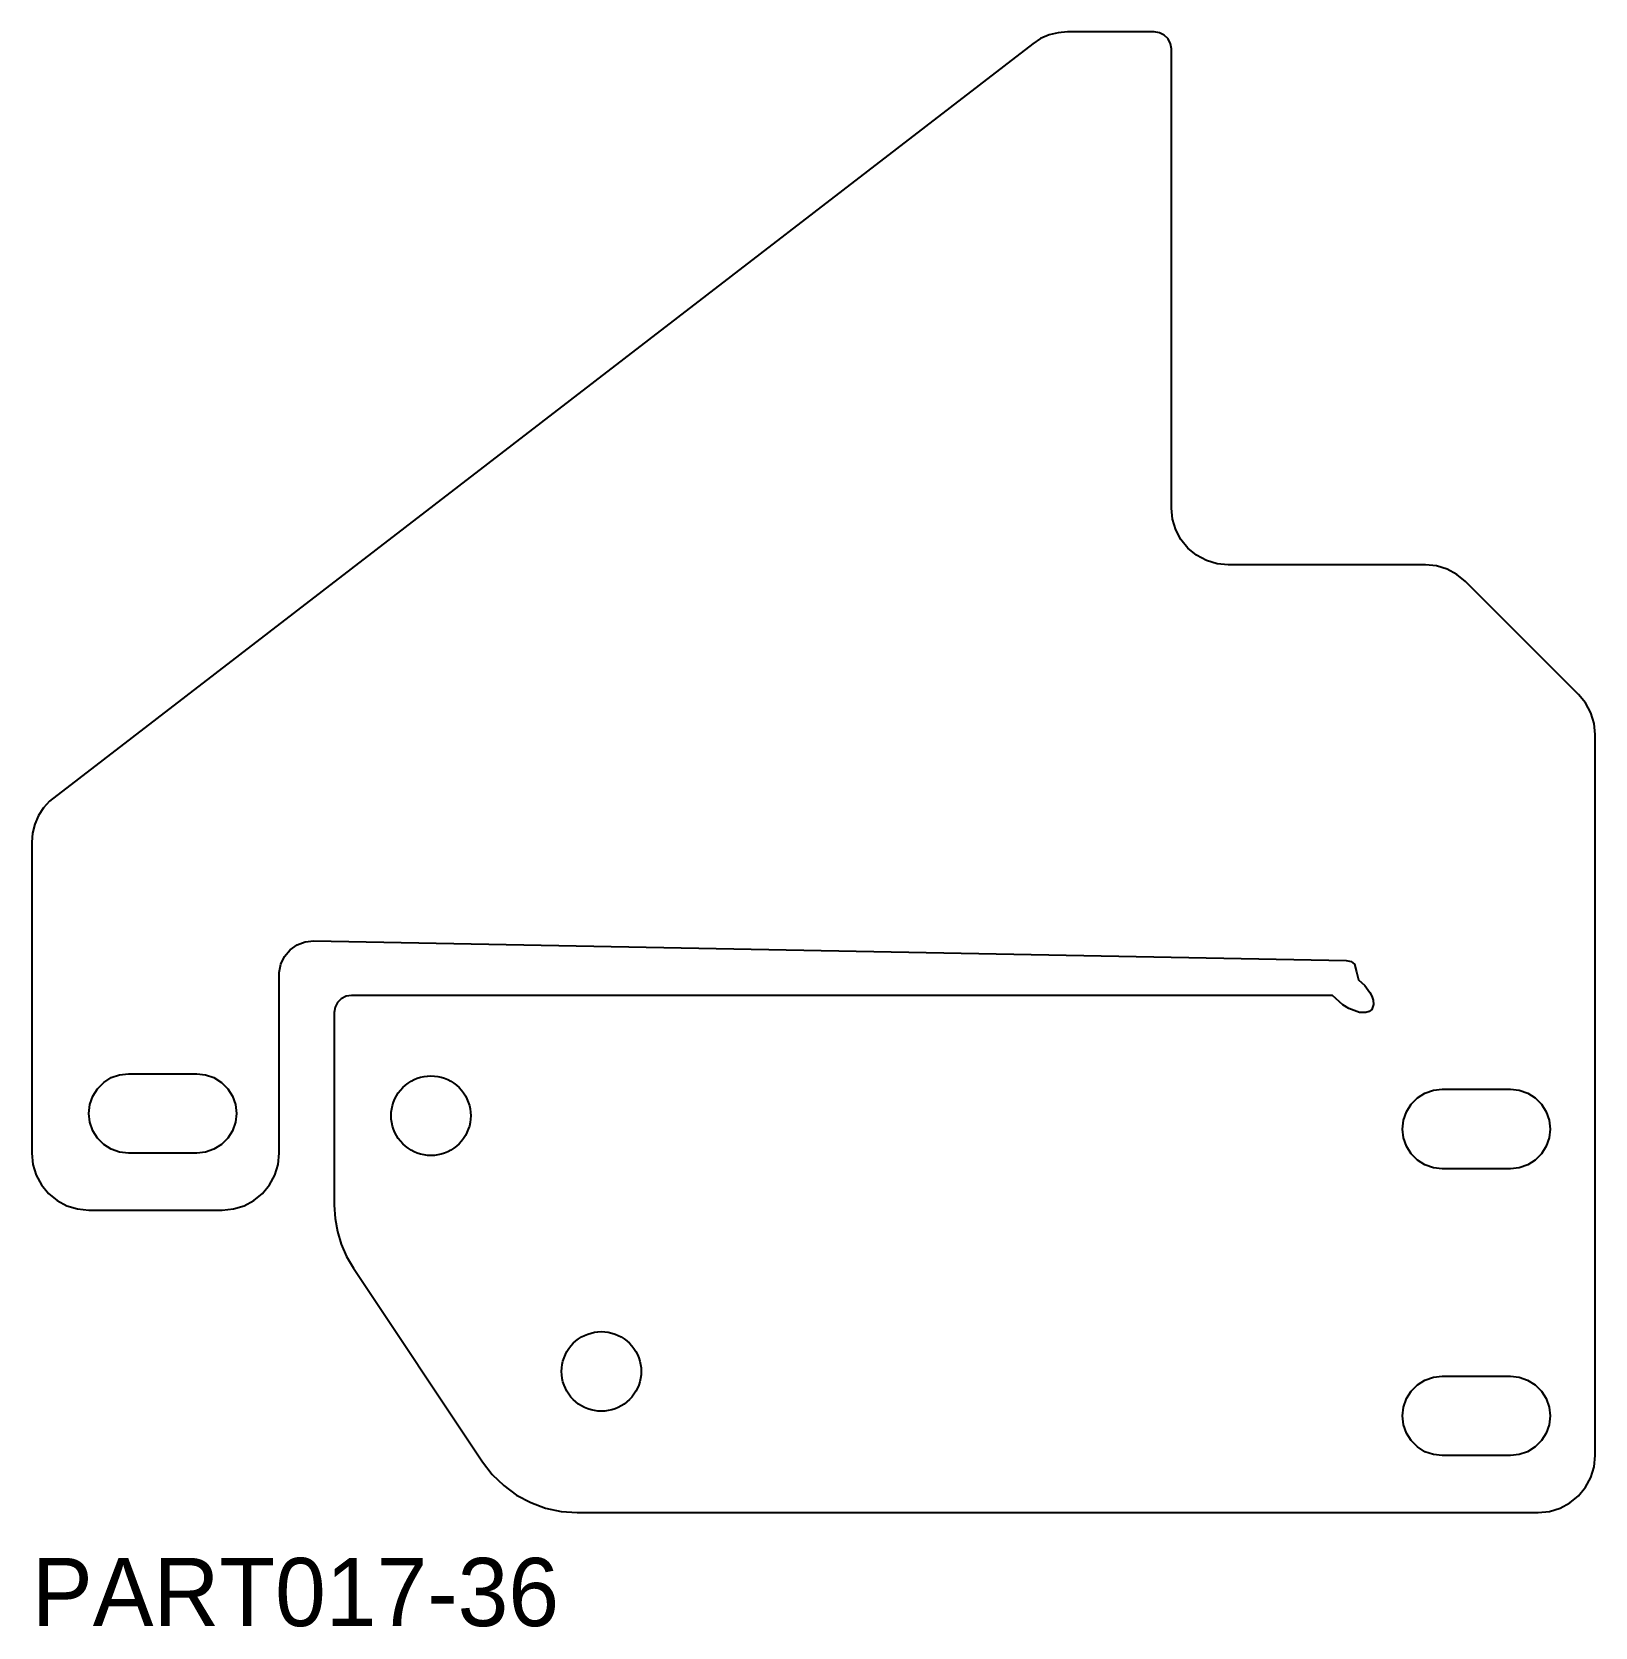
# Model space of a CAD drawing. Header units: millimetres. Extents: x 0 to 7985, y -20 to 1906.
# Drawn here: x 3503.5 to 3778.5, y 927.6 to 1208.3 of the extents above; entities that cross this region are included whole.
import ezdxf

# ---------------------------------------------------------------- set-up
doc = ezdxf.new("R2010")
doc.units = ezdxf.units.MM
doc.layers.add('LABEL', color=7, linetype='Continuous')
doc.layers.add('PART017-36', color=7, linetype='Continuous')

msp = doc.modelspace()

# ---------------------------------------------------------------- linework, layer by layer
at = {"layer": 'PART017-36'}
for points in [[(3778.5274, 1084.6503), (3778.3353, 1086.6012), (3777.7662, 1088.4771), (3776.8421, 1090.206), (3775.5985, 1091.7213), (3755.7328, 1111.587), (3754.2175, 1112.8306), (3752.4886, 1113.7547), (3750.6127, 1114.3238), (3748.6618, 1114.5159), (3713.9604, 1114.5159), (3712.0095, 1114.708), (3710.1335, 1115.2771), (3708.4047, 1116.2012), (3706.8893, 1117.4448), (3705.6457, 1118.9602), (3704.7216, 1120.6891), (3704.1526, 1122.565), (3703.9604, 1124.5159), (3703.9604, 1205.2929), (3703.8136, 1206.2199), (3703.3875, 1207.0562), (3702.7238, 1207.7199), (3701.8875, 1208.1461), (3700.9604, 1208.2929), (3685.6725, 1208.2929), (3684.039, 1208.1586), (3682.4493, 1207.7592), (3680.9463, 1207.1055), (3679.5702, 1206.2151), (3506.5638, 1072.9528), (3505.485, 1071.7456), (3504.615, 1070.3802), (3503.9769, 1068.8924), (3503.5871, 1067.321), (3503.4561, 1065.7074), (3503.4561, 1010.9738), (3503.6483, 1009.0229), (3504.2173, 1007.1469), (3505.1414, 1005.4181), (3506.385, 1003.9027), (3507.9004, 1002.6591), (3509.6293, 1001.735), (3511.5052, 1001.1659), (3513.4561, 1000.9737), (3536.9561, 1000.9738), (3538.907, 1001.1659), (3540.7829, 1001.735), (3542.5118, 1002.6591), (3544.0272, 1003.9027), (3545.2708, 1005.4181), (3546.1949, 1007.1469), (3546.7639, 1009.0229), (3546.9561, 1010.9738), (3546.9561, 1037.2165), (3546.9561, 1037.3915), (3546.9561, 1042.7875), (3547.2658, 1044.2659), (3547.9332, 1045.6211), (3548.9163, 1046.7679), (3550.1536, 1047.6345), (3551.5673, 1048.1665), (3553.0689, 1048.3306), (3734.6973, 1044.9141), (3735.6297, 1044.7121), (3736.2061, 1044.2641), (3736.5533, 1042.8882), (3736.9004, 1041.5123), (3737.9969, 1040.4801), (3738.9018, 1039.2774), (3739.2485, 1038.6089), (3739.4827, 1037.8936), (3739.5352, 1037.1448), (3739.2122, 1036.2666), (3738.7836, 1035.9272), (3738.2024, 1035.7425), (3737.0547, 1035.7681), (3735.2212, 1036.4207), (3734.1613, 1037.0686), (3732.331, 1038.7415), (3559.6689, 1038.7415), (3558.7418, 1038.5947), (3557.9055, 1038.1686), (3557.2418, 1037.5049), (3556.8157, 1036.6686), (3556.6689, 1035.7415), (3556.6689, 1001.8615), (3556.807, 999.5149), (3557.2195, 997.2008), (3557.9007, 994.951), (3558.8412, 992.7966), (3560.0279, 990.7675), (3582.7592, 956.6706), (3584.4754, 954.451), (3586.4854, 952.4935), (3588.7494, 950.8364), (3591.2231, 949.5126), (3593.8577, 948.5479), (3596.6014, 947.9614), (3599.4002, 947.7646), (3768.5274, 947.7646), (3770.4783, 947.9567), (3772.3542, 948.5258), (3774.0831, 949.4499), (3775.5985, 950.6935), (3776.8421, 952.2089), (3777.7662, 953.9377), (3778.3352, 955.8137), (3778.5274, 957.7646)], [(3520.4561, 1010.9738), (3518.8984, 1011.1493), (3517.4189, 1011.667), (3516.0917, 1012.5009), (3514.9833, 1013.6093), (3514.1493, 1014.9366), (3513.6316, 1016.4161), (3513.4561, 1017.9738), (3513.6316, 1019.5314), (3514.1493, 1021.0109), (3514.9833, 1022.3382), (3516.0917, 1023.4466), (3517.4189, 1024.2805), (3518.8984, 1024.7982), (3520.4561, 1024.9738), (3532.4561, 1024.9738), (3534.0137, 1024.7983), (3535.4933, 1024.2805), (3536.8205, 1023.4466), (3537.9289, 1022.3382), (3538.7629, 1021.0109), (3539.2806, 1019.5314), (3539.4561, 1017.9738), (3539.2806, 1016.4161), (3538.7629, 1014.9366), (3537.9289, 1013.6093), (3536.8205, 1012.5009), (3535.4933, 1011.667), (3534.0137, 1011.1493), (3532.4561, 1010.9738)], [(3580.6421, 1016.9714), (3580.5624, 1016.3659), (3580.4302, 1015.7697), (3580.2466, 1015.1873), (3580.0129, 1014.6232), (3579.7309, 1014.0815), (3579.4028, 1013.5664), (3579.031, 1013.082), (3578.6185, 1012.6317), (3578.1682, 1012.2192), (3577.6837, 1011.8474), (3577.1687, 1011.5193), (3576.627, 1011.2373), (3576.0628, 1011.0036), (3575.4804, 1010.82), (3574.8842, 1010.6878), (3574.2788, 1010.6081), (3573.6687, 1010.5815), (3573.0586, 1010.6081), (3572.4532, 1010.6878), (3571.857, 1010.82), (3571.2746, 1011.0036), (3570.7104, 1011.2373), (3570.1687, 1011.5193), (3569.6537, 1011.8474), (3569.1692, 1012.2192), (3568.719, 1012.6317), (3568.3064, 1013.082), (3567.9346, 1013.5664), (3567.6065, 1014.0815), (3567.3246, 1014.6232), (3567.0909, 1015.1873), (3566.9072, 1015.7697), (3566.7751, 1016.3659), (3566.6953, 1016.9714), (3566.6687, 1017.5815), (3566.6953, 1018.1916), (3566.7751, 1018.797), (3566.9072, 1019.3932), (3567.0909, 1019.9756), (3567.3246, 1020.5398), (3567.6065, 1021.0815), (3567.9346, 1021.5965), (3568.3064, 1022.081), (3568.719, 1022.5312), (3569.1692, 1022.9438), (3569.6537, 1023.3155), (3570.1687, 1023.6437), (3570.7104, 1023.9256), (3571.2746, 1024.1593), (3571.857, 1024.343), (3572.4532, 1024.4751), (3573.0586, 1024.5548), (3573.6687, 1024.5815), (3574.2788, 1024.5548), (3574.8842, 1024.4751), (3575.4804, 1024.343), (3576.0628, 1024.1593), (3576.627, 1023.9256), (3577.1687, 1023.6437), (3577.6837, 1023.3155), (3578.1682, 1022.9438), (3578.6185, 1022.5312), (3579.031, 1022.081), (3579.4028, 1021.5965), (3579.7309, 1021.0815), (3580.0129, 1020.5398), (3580.2466, 1019.9756), (3580.4302, 1019.3932), (3580.5624, 1018.797), (3580.6421, 1018.1916), (3580.6687, 1017.5815)], [(3751.6274, 1008.2415), (3750.0698, 1008.4171), (3748.5902, 1008.9348), (3747.263, 1009.7687), (3746.1546, 1010.8771), (3745.3206, 1012.2044), (3744.8029, 1013.6839), (3744.6274, 1015.2415), (3744.8029, 1016.7992), (3745.3206, 1018.2787), (3746.1546, 1019.606), (3747.263, 1020.7144), (3748.5902, 1021.5483), (3750.0698, 1022.066), (3751.6274, 1022.2416), (3763.6274, 1022.2415), (3765.1851, 1022.066), (3766.6646, 1021.5483), (3767.9918, 1020.7144), (3769.1002, 1019.606), (3769.9342, 1018.2787), (3770.4519, 1016.7992), (3770.6274, 1015.2415), (3770.4519, 1013.6839), (3769.9342, 1012.2044), (3769.1002, 1010.8771), (3767.9918, 1009.7687), (3766.6646, 1008.9348), (3765.1851, 1008.4171), (3763.6274, 1008.2416)], [(3610.6421, 971.9714), (3610.5624, 971.3659), (3610.4302, 970.7697), (3610.2466, 970.1873), (3610.0129, 969.6231), (3609.7309, 969.0815), (3609.4028, 968.5664), (3609.031, 968.082), (3608.6185, 967.6317), (3608.1682, 967.2192), (3607.6838, 966.8474), (3607.1687, 966.5193), (3606.627, 966.2373), (3606.0629, 966.0036), (3605.4804, 965.82), (3604.8843, 965.6878), (3604.2788, 965.6081), (3603.6687, 965.5815), (3603.0586, 965.6081), (3602.4532, 965.6878), (3601.857, 965.82), (3601.2746, 966.0036), (3600.7104, 966.2373), (3600.1687, 966.5193), (3599.6537, 966.8474), (3599.1692, 967.2192), (3598.719, 967.6317), (3598.3064, 968.082), (3597.9347, 968.5664), (3597.6065, 969.0815), (3597.3246, 969.6231), (3597.0909, 970.1873), (3596.9072, 970.7697), (3596.7751, 971.3659), (3596.6954, 971.9714), (3596.6687, 972.5815), (3596.6954, 973.1916), (3596.7751, 973.797), (3596.9072, 974.3932), (3597.0909, 974.9756), (3597.3246, 975.5398), (3597.6065, 976.0815), (3597.9347, 976.5965), (3598.3064, 977.081), (3598.719, 977.5312), (3599.1692, 977.9438), (3599.6537, 978.3155), (3600.1687, 978.6436), (3600.7104, 978.9256), (3601.2746, 979.1593), (3601.857, 979.3429), (3602.4532, 979.4751), (3603.0586, 979.5548), (3603.6687, 979.5815), (3604.2788, 979.5548), (3604.8843, 979.4751), (3605.4804, 979.3429), (3606.0629, 979.1593), (3606.627, 978.9256), (3607.1687, 978.6436), (3607.6838, 978.3155), (3608.1682, 977.9438), (3608.6185, 977.5312), (3609.031, 977.081), (3609.4028, 976.5965), (3609.7309, 976.0815), (3610.0129, 975.5398), (3610.2466, 974.9756), (3610.4302, 974.3932), (3610.5624, 973.797), (3610.6421, 973.1916), (3610.6687, 972.5815)], [(3751.6237, 957.7646), (3750.066, 957.9401), (3748.5865, 958.4578), (3747.2593, 959.2917), (3746.1509, 960.4001), (3745.3169, 961.7274), (3744.7992, 963.2069), (3744.6237, 964.7646), (3744.7992, 966.3222), (3745.3169, 967.8017), (3746.1509, 969.129), (3747.2593, 970.2374), (3748.5865, 971.0713), (3750.066, 971.5891), (3751.6237, 971.7646), (3763.6237, 971.7646), (3765.1813, 971.5891), (3766.6609, 971.0713), (3767.9881, 970.2374), (3769.0965, 969.129), (3769.9305, 967.8017), (3770.4482, 966.3222), (3770.6237, 964.7646), (3770.4482, 963.2069), (3769.9305, 961.7274), (3769.0965, 960.4001), (3767.9881, 959.2917), (3766.6609, 958.4578), (3765.1813, 957.9401), (3763.6237, 957.7646)]]:
    msp.add_lwpolyline(points, close=True, dxfattribs=at)

# ---------------------------------------------------------------- texts
at = {"layer": 'LABEL'}
msp.add_text('PART017-36', height=12, dxfattribs=at).set_placement((3503.4561, 927.7646))

doc.saveas('drawing.dxf')
